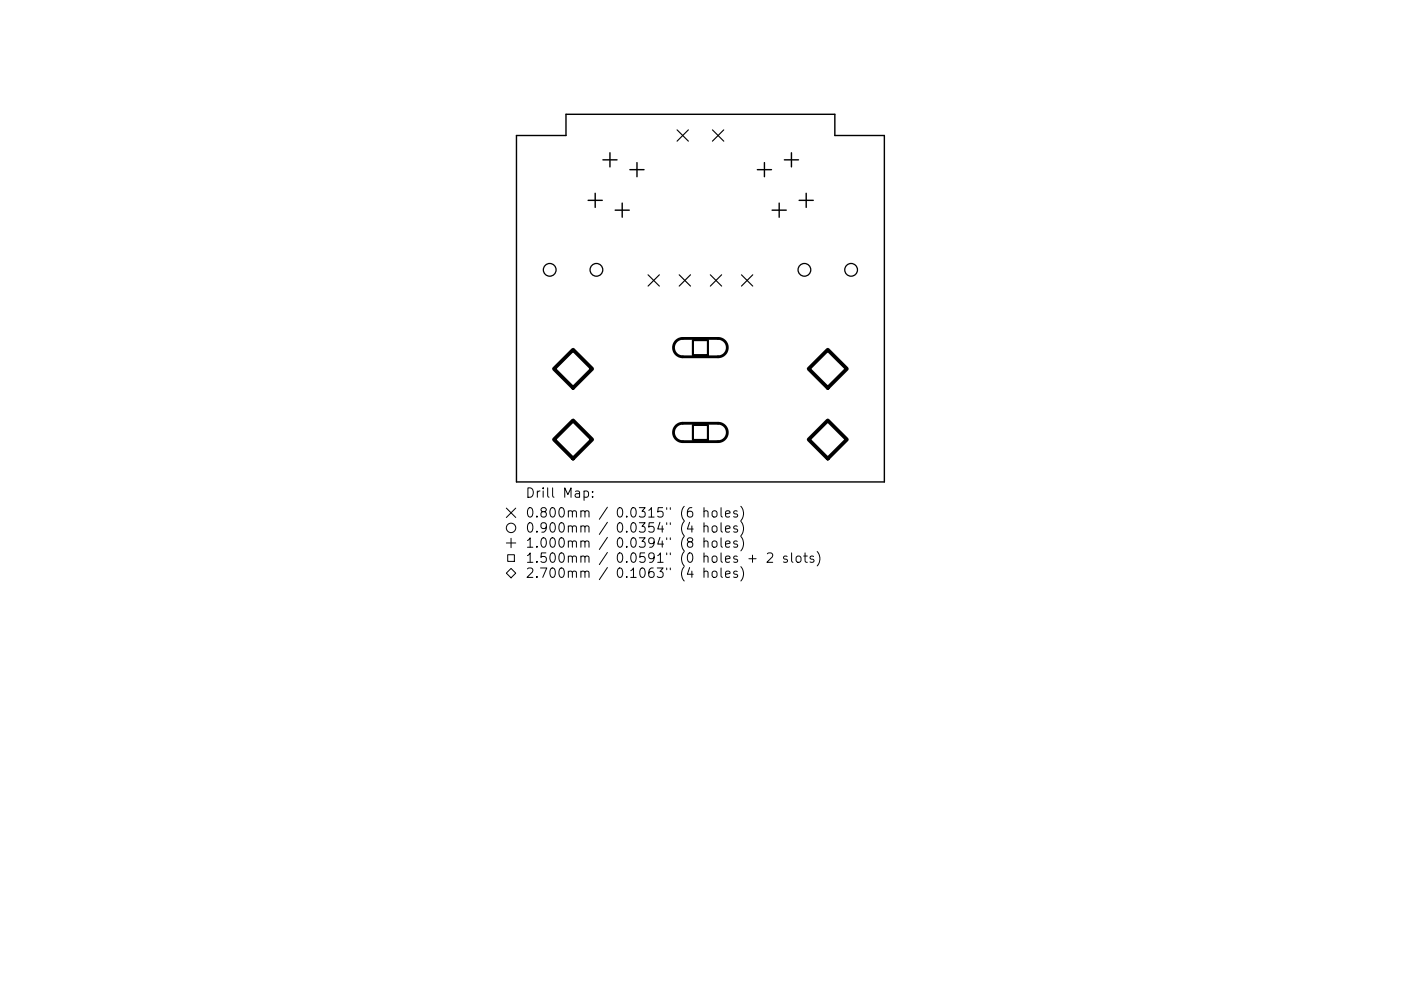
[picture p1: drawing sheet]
<svg xmlns="http://www.w3.org/2000/svg" width="297mm" height="210mm" viewBox="0 0 297 210" stroke-linecap="round" stroke-linejoin="round" font-family="sans-serif">
<defs><g id="words">
<g font-size="2.8">
<text x="111.4" y="105.6">Drill Map:</text>
<text x="111.4" y="109.8">0.800mm / 0.0315&quot; (6 holes)</text>
<text x="111.4" y="113">0.900mm / 0.0354&quot; (4 holes)</text>
<text x="111.4" y="116.2">1.000mm / 0.0394&quot; (8 holes)</text>
<text x="111.4" y="119.4">1.500mm / 0.0591&quot; (0 holes + 2 slots)</text>
<text x="111.4" y="122.6">2.700mm / 0.1063&quot; (4 holes)</text>
</g>
</g></defs>
<g fill="none" stroke="#000" stroke-width=".3">
<path d="M109.5 28.8h10.5v-4.5h57v4.5h10.5v73.5h-78zM127.8 33.9h3M129.3 32.4v3M133.5 36h3M135 34.5v3M160.6 36h3M162.1 34.5v3M166.3 33.9h3M167.8 32.4v3M124.7 42.5h3M126.2 41v3M130.4 44.6h3"/>
<path d="M131.9 43.1v3M163.7 44.6h3M165.2 43.1v3M169.4 42.5h3M170.9 41v3"/>
</g>
<path d="M143.6 27.6l2.4 2.4M146 27.6l-2.4 2.4M151.1 27.6l2.4 2.4M153.5 27.6l-2.4 2.4M137.4 58.3l2.4 2.4M139.8 58.3l-2.4 2.4M144 58.3l2.4 2.4M146.4 58.3l-2.4 2.4M150.6 58.3l2.4 2.4M153 58.3l-2.4 2.4M157.2 58.3l2.4 2.4M159.6 58.3l-2.4 2.4" fill="none" stroke="#000" stroke-width=".24"/>
<g fill="none" stroke="#000" stroke-width=".27">
<circle cx="116.6" cy="57.3" r="1.35"/>
<circle cx="126.5" cy="57.3" r="1.35"/>
<circle cx="170.6" cy="57.3" r="1.35"/>
<circle cx="180.5" cy="57.3" r="1.35"/>
</g>
<path d="M146.9 72.2h3.2v3.1h-3.2zM146.9 90.2h3.2v3.1h-3.2z" fill="none" stroke="#000" stroke-width=".45"/>
<path d="M143.4 72.4l.5-.4 .7-.2h7.7a1.95 1.95 0 0 1 1.9 2 1.95 1.95 0 0 1-1.9 1.9h-7.5a1.95 1.95 0 0 1-1.9-1.2 1.95 1.95 0 0 1 .5-2.1zM143.4 90.4l.5-.4 .7-.2h7.7a1.95 1.95 0 0 1 1.9 2 1.95 1.95 0 0 1-1.9 1.9h-7.5a1.95 1.95 0 0 1-1.9-1.2 1.95 1.95 0 0 1 .5-2.1z" fill="none" stroke="#000" stroke-width=".6"/>
<path d="M117.5 78.3l4-4.1 4.1 4.1-4.1 4zM171.5 78.3l4-4.1 4.1 4.1-4.1 4zM117.5 93.3l4-4.1 4.1 4.1-4.1 4zM171.5 93.3l4-4.1 4.1 4.1-4.1 4z" fill="none" stroke="#000" stroke-width=".81"/>
<g fill="none" stroke="#000" stroke-width=".21">
<path d="M107.4 107.8l2 2M107.4 115.2h2M107.6 117.7h1.5v1.4h-1.5zM108.4 114.2v2M109.4 107.8l-2 2M123.8 104.3l.6-.1 .4 .4v.5l-.2 .3h-.8M125.6 105.3v.2M125.6 104.3v.2M149.3 108.6a.5 .5 0 0 1 .8 .1v1M149.3 111.8a.5 .5 0 0 1 .8 .1v1M149.3 115a.5 .5 0 0 1 .8 .1v1M149.3 107.7v2"/>
<path d="M149.3 110.9v2M149.3 114.1v2M151.1 108.6a.54 .54 0 0 1 .5-.2 .54 .54 0 0 1 .4 .4v.5a.54 .54 0 0 1-.5 .4 .54 .54 0 0 1-.5-.4zM151.1 111.8a.54 .54 0 0 1 .5-.2 .54 .54 0 0 1 .4 .4v.5a.54 .54 0 0 1-.5 .4 .54 .54 0 0 1-.5-.4zM151.1 115a.54 .54 0 0 1 .5-.2 .54 .54 0 0 1 .4 .4v.5a.54 .54 0 0 1-.5 .4 .54 .54 0 0 1-.5-.4zM152.9 107.7v1.7l.3 .3M152.9 110.9v1.7l.3 .3M152.9 114.1v1.7l.3 .3M153.8 109l1-.2-.1-.3-.6-.1-.3 .3 .1 .9h.8M153.8 112.2l1-.2-.1-.3-.6-.1-.3 .3 .1 .9h.8M153.8 115.4l1-.2-.1-.3-.6-.1-.3 .3 .1 .9h.8M156.3 108.5l-.5-.1-.3 .3 .1 .2 .7 .2v.5h-.8"/>
<path d="M156.3 111.7l-.5-.1-.3 .3 .1 .2 .7 .2v.5h-.8M156.3 114.9l-.5-.1-.3 .3 .1 .2 .7 .2v.5h-.8M157.1 107.4a2.29 2.29 0 0 1 0 3.1M157.1 110.6a2.29 2.29 0 0 1 0 3.1M157.1 113.8a2.29 2.29 0 0 1 0 3.1M158.8 118.5h1.5M159.5 117.8v1.5M162.7 117.5l.3-.2 .6 .1a.54 .54 0 0 1 .1 .8l-1.1 1.1h1.2M166.9 118.1l-.5-.1-.3 .3 .1 .2 .7 .2v.5h-.8M167.8 117.3v1.7l.3 .3M168.9 118.2l.3-.2 .5 .2 .1 .7-.2 .3-.4 .1-.3-.2zM170.4 118h.8"/>
<path d="M170.7 117.3v1.7l.1 .2 .4 .1M172.5 118.1l-.5-.1-.3 .3 .1 .2 .7 .2v.5h-.8M173.3 117a2.29 2.29 0 0 1 0 3.1M107.4 121.6l1-1 1 1-1 1zM149.3 121.4a.5 .5 0 0 1 .8 .1v1M149.3 120.5v2M151.1 121.4a.54 .54 0 0 1 .5-.2 .54 .54 0 0 1 .4 .4v.5a.54 .54 0 0 1-.5 .4 .54 .54 0 0 1-.5-.4zM152.9 120.5v1.7l.3 .3M153.8 121.8l1-.2-.1-.3-.6-.1-.3 .3 .1 .9h.8M156.3 121.3l-.5-.1-.3 .3 .1 .2 .7 .2v.5h-.8M157.1 120.2a2.29 2.29 0 0 1 0 3.1"/>
<circle cx="108.4" cy="112" r="1"/>
</g>
<use href="#words"/>
</svg>
